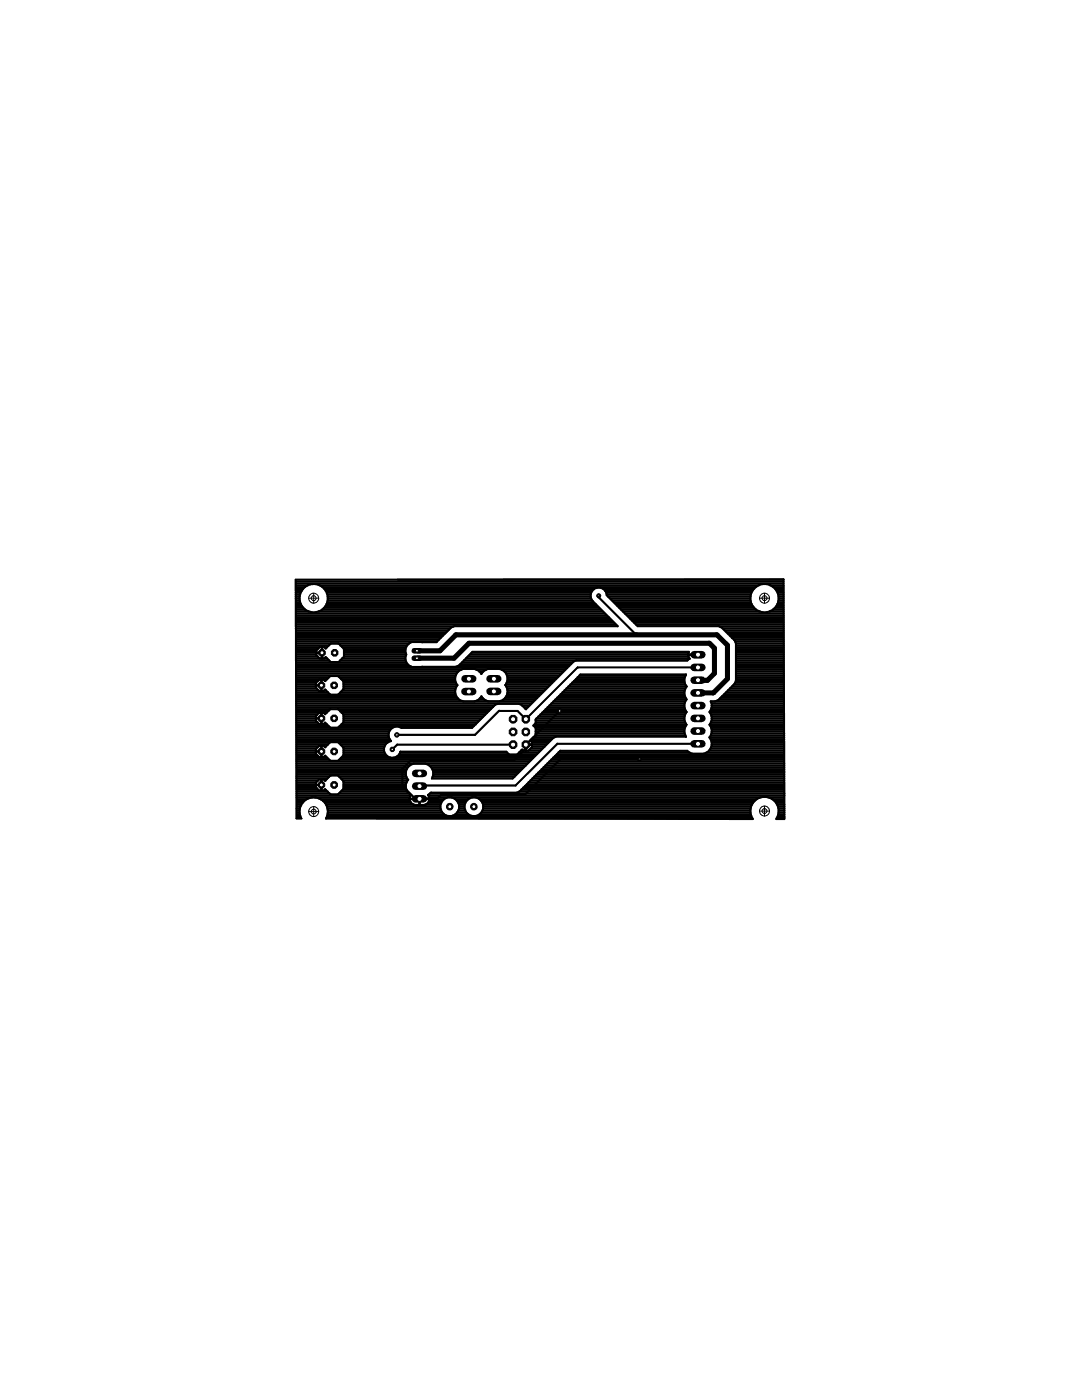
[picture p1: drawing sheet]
<svg xmlns="http://www.w3.org/2000/svg" width="216mm" height="279mm" viewBox="0 0 216 279" stroke-linecap="round" stroke-linejoin="round" font-family="sans-serif">
<g fill="none" stroke="#000" stroke-width=".42">
<path d="M59 117.2h1.8M59 116.8h2.4M59 116.4h97.3M59 116.1h97.3M59 119.8h.8M59 119.4h.8M59 119.1h.8M59 118.7h.9M59 118.3h1M59 117.9h1.2M59 117.6h1.4M60 118.3a2.84 2.84 0 0 0 2.6 3.9 2.84 2.84 0 0 0 2.6-3.9"/>
<path d="M60 118.3a2.84 2.84 0 0 1 2.6-1.8 2.84 2.84 0 0 1 2.6 1.8M63.8 116.8h87.6M64.4 117.2h86.4M64.7 117.6h53.8M65 117.9h53.2M65.2 118.3h52.8M65.3 118.7h52.6M65.4 119.8h52.7M65.4 119.4h52.6M65.4 119.1h52.5M79.4 115.7h76.9M118.1 119.8a1.63 1.63 0 0 1 .8-2.5 1.63 1.63 0 0 1 2.2 1.5l6.1 6.2h16.2l.6 .2 2.6 2.6 .3 .6v7.4l-.3 .6-3.3 3.3-.6 .3h-.9l.2 .4v.8l-.3 .7"/>
<path d="M118.1 119.8l5.2 5.2h-32.7l-.6 .2-2.9 3-4.8-.1a1.73 1.73 0 0 0-1.2 2.5l-.2 .4M118.3 120h.1M119.5 118.9v.3l7.5 7.5M120.4 117.6h30M120.8 117.9h29.3M121 118.3h28.9M121.1 118.7h28.7M121.3 119.1h28.4M121.7 119.4h28M122.1 119.8h27.7M149.9 118.3a2.84 2.84 0 0 0 2.6 3.9 2.84 2.84 0 0 0 2.7-3.9M149.9 118.3a2.84 2.84 0 0 1 2.6-1.8 2.84 2.84 0 0 1 2.7 1.8"/>
<path d="M153.7 116.8h2.7M154.3 117.2h2.1M154.7 117.6h1.7M155 117.9h1.4M155.2 118.3h1.2M155.3 118.7h1.1M155.4 119.8h1M155.4 119.4h1M155.4 119.1h1M59 123.2h62.5M59 122.8h62.1M59 122.4h61.7"/>
<path d="M59 122h2.7M59 121.7h1.9M59 121.3h1.5M59 120.9h1.2M59 120.5h1M59 120.2h.9M59.1 128.4h22.5M59.1 128.8h6.5M59.1 128h28.1M59.1 127.7h28.5M59.1 127.3h28.8M59.1 126.9h29.2"/>
<path d="M59.1 126.5h29.6M59.1 126.2h30M59.1 125.8h30.4M59.1 125.4h30.7M59.1 125.1h31.4M59.1 124.7h63.9M59.1 124.3h63.5M59.1 123.9h63.1M59.1 123.5h62.7M59.1 130.3h5.2M59.1 131.4h6.2M59.1 132.2h22"/>
<path d="M59.1 129.2h6.2M59.1 131.8h6.6M59.1 134.8h31.9M59.1 134.4h32M59.1 134h32.4M59.1 133.7h32.9M59.1 133.3h54.1M59.1 132.9h22.7M59.1 132.5h22.2M59.1 131h4.3M59.1 130.7h4M59.1 129.9h4"/>
<path d="M59.1 129.5h4.3M59.1 139.7h32.6M59.1 139.3h32.2M59.1 138.9h31.9M59.1 138.5h6.7M59.1 138.2h6.3M59.1 137.8h4.5M59.1 137.4h4.1M59.1 137h3.9M59.1 136.7h3.9M59.1 136.3h4M59.1 135.9h4.3"/>
<path d="M59.1 135.5h6.2M59.1 135.1h6.6M63 136.8h1.2M63.5 122h56.8M63.7 135.7h.9l.3 .2 1-1h1.6l1 1.1v1.5l-1 1.1h-1.6l-1-1-.3 .3h-.9l-.7-.7v-.9zM63.8 129.2l-.7 .6v.9l.7 .7M64.1 135.7v2.2M64.1 137.8h.1M64.1 137.4h.1M64.1 137h.1M64.1 136.7h.1M64.1 136.3h.1"/>
<path d="M64.1 135.9h.1M64.2 129.2v2.2M64.2 131h.1M64.2 130.7h.1M64.2 129.9h.1M64.2 129.5h.1M64.3 121.7h55.7M64.7 121.3h54.9M64.7 131.4l.3-.3 1 1M64.7 137.8h.3M64.9 135.9h.1M65 120.9h54.2"/>
<path d="M65.2 120.5h53.7M65.3 120.2h53.2M66 128.4l-1 1-.3-.2M67.5 128.4l1.1 1.1v1.5M67.6 138.5h23.3M67.7 135.1h23.1M67.9 131.8h13M67.9 128.8h13.3M67.9 138.2h22.9M68.1 135.5h22.7M68.3 131.4h12.6M68.3 129.2h12.7"/>
<path d="M68.3 137.8h22.5M68.5 135.9h22.3M68.5 137.4h22.4M68.5 137h22.6M68.5 136.7h22.7M68.5 136.3h22.5M68.6 130.3h12.3M68.6 131l-1.1 1.1M68.6 131h12.3M68.6 130.7h12.4M68.6 129.9h12.3M68.6 129.5h12.3"/>
<path d="M91.3 132.9h22.3M91.8 132.5h22.1M92.2 132.2h22.1M93 131.4h44.6M93.3 131h44.1M93.7 130.7h45.5M94.1 130.3h43.3M95.1 133.7h1.9M95.5 139.7h1.2M95.7 134h.7M95.8 139.3h.5M96 134.4h.1"/>
<path d="M96.7 139.7l-.6-.7-.7 .7-.7 .3h-2.3a1.96 1.96 0 0 1-1.1-3.3 1.96 1.96 0 0 1 1.1-3.2h2.3l.7 .3 .7 .7 .6-.7 .7-.3h2.3a1.98 1.98 0 0 1 1.1 3.2 1.94 1.94 0 0 1-.4 3M96.7 139.7l.7 .3h2.3l.7-.3M100.1 133.7h12.7M100.4 139.7h6.4M100.7 134h11.7M100.8 139.3h6.4M100.9 136.7h8.9M101 134.4h11.1M101 137h8.4M101 138.9h6.6M101.1 136.3h9.1M101.2 134.8h10.5"/>
<path d="M101.2 137.4h7.9M101.2 138.5h6.7M101.2 135.9h9.4M101.3 138.2h7M101.3 137.8h7.4M101.3 135.5h9.6M101.3 135.1h10M110.8 139.7h26.1M111.2 139.3h25.6M111.5 138.9h25.2M111.9 138.5h24.7M112.3 138.2h24.3"/>
<path d="M112.7 137.8h23.9M113.1 137.4h23.7M113.4 137h23.6M113.8 136.7h23M114.2 136.3h22.4M114.5 135.9h22.1M114.9 135.5h21.7M115 131.8l-.6 .2-9.5 9.5M115.3 135.1h21.4M115.7 134.8h21.1M122.4 120.2h27.4M122.8 120.5h27.2"/>
<path d="M123.2 120.9h27M123.6 121.3h26.9M124 121.7h26.9M124.3 122h27.3M124.7 122.4h31.7M125.1 122.8h31.3M125.4 123.2h31M125.8 123.5h30.6M126.2 123.9h30.2M126.6 124.3h29.8M126.9 124.7h29.5M136.9 134.6a1.92 1.92 0 0 0 .1 2.4"/>
<path d="M136.9 134.6h-21.1l-8.9 9v.7l-.5 .5 .5 .5M136.9 134.6h.1M137 137a1.91 1.91 0 0 0 0 2.6 1.91 1.91 0 0 0 0 2.5l-.4 .9v.7M137.3 130.6l.2-.5h-43.2l-2.7 2.7-.7 .3h-8.6a1.76 1.76 0 0 1-1.4-2.1M137.3 130.6h.1M137.3 130.7v.1M137.3 130.6h1.9v.1h-1.9M137.3 130.8l.3 .7M137.6 131.5h.1M137.6 131.5l-.4 .3h-44.6M139.3 133.2h-24l-10.4 10.3-1.6-1.6h-3.7l-4.8 4.8h-15.6M143.4 139.7h13"/>
<path d="M143.6 125.1h12.8M143.8 139.3h12.6M144.1 138.9h12.3M144.2 125.4h12.2M144.5 138.5h11.9M144.6 125.8h11.8M144.9 138.2h11.5M145 126.2h11.4M145.3 137.8h11.1M145.3 126.5h11.1M145.6 137.4h10.8M145.7 126.9h10.7"/>
<path d="M146 137h10.4M146.1 127.3h10.3M146.4 136.7h10M146.5 127.7h9.9M146.7 136.3h9.7M146.7 128h9.7M146.8 135.9h9.6M146.9 130.3h9.5M146.9 131.4h9.5M146.9 132.2h9.5M146.9 128.4h9.5M146.9 129.2h9.5"/>
<path d="M146.9 131.8h9.5M146.9 135.5h9.5M146.9 135.1h9.5M146.9 134.8h9.5M146.9 134.4h9.5M146.9 134h9.5M146.9 133.7h9.5M146.9 133.3h9.5M146.9 132.9h9.5M146.9 132.5h9.5M146.9 131h9.5M146.9 130.7h9.5"/>
<path d="M146.9 129.9h9.5M146.9 129.5h9.5M146.9 128.8h9.5M153.5 122h2.9M154.2 121.7h2.2M154.6 121.3h1.8M154.9 120.9h1.5M155.1 120.5h1.3M155.3 120.2h1.1M59.1 140.8h39.6M59.1 140.4h47M59.1 140h47.3"/>
<path d="M59.1 141.5h38.8M59.1 142.3h6.1M59.1 145.3h19.2M59.1 146.8h18.4M59.1 146.4h18.4M59.1 146h18.6M59.1 145.6h18.8M59.1 144.9h6.5M59.1 144.5h6.1M59.1 144.1h4.2M59.1 143.8h3.9M59.1 143h3.9"/>
<path d="M59.1 142.6h4.2M59.1 141.9h6.4M59.1 141.1h39.2M59.1 148.6h6.3M59.1 152.4h46.2M59.1 152h46.5M59.1 151.6h6.6M59.1 151.3h6.2M59.1 150.9h4.4M59.1 150.5h4M59.1 150.1h3.9M59.1 149.8h3.9"/>
<path d="M59.1 149.4h4M59.1 149h4.4M59.1 148.3h6.7M59.1 147.9h18.9M59.1 147.5h18.6M59.1 147.1h18.5M59.2 155.4h6.1M59.2 158.4h6.5M59.2 158h6.2M59.2 157.6h4.3M59.2 157.2h3.9M59.2 156.9h3.8"/>
<path d="M59.2 156.5h3.8M59.2 156.1h3.9M59.2 155.7h4.3M59.2 155h6.5M59.2 154.6h21.8M59.2 154.2h21.8M59.2 153.9h21.8M59.2 153.5h22M59.2 153.1h22.2M59.2 152.8h22.6M59.2 159.1h22.6M59.2 159.5h2"/>
<path d="M59.2 159.9h1.5M59.2 158.7h22.7M62.2 159.2a2.8 2.8 0 0 0-2.1 4.1h-.9l-.2-47.6 97.3-.1 .2 47.8h-1.6a2.83 2.83 0 0 0-2.3-4.4 2.83 2.83 0 0 0-2.4 4.4h-85.2a2.82 2.82 0 0 0-.1-3.2M63 159.2l1.3 .5 .6 .5M63 156.7h1.2M63 150h1.2M63.7 142.3l-.7 .6v.9l.7 .7h.9l.3-.3 1 1h1.6l1-1.1M63.7 148.8h.9l.3 .3 1-1h1.6l1 1.1v1.5l-1 1.1h-1.6l-1-1-.3 .3h-.9l-.7-.7v-.9zM63.7 155.6h.9l.3 .2 1-1h1.6l1 1.1v1.5l-1 1.1h-1.6l-1-1-.3 .3h-.9l-.7-.7v-.9zM63.9 159.5h24.7M64.1 142.3v2.2M64.1 148.8v2.3"/>
<path d="M64.1 155.6v2.2M64.1 157.6h.1M64.1 157.2h.1M64.1 156.9h.1M64.1 156.5h.1M64.1 156.1h.1M64.1 155.7h.1M64.1 150.9h.1M64.1 150.5h.1M64.1 150.1h.1M64.1 149.8h.1M64.1 149.4h.1"/>
<path d="M64.1 149h.1M64.1 144.1h.1M64.1 143.8h.1M64.1 143h.1M64.1 142.6h.1M64.2 143.4h-5.1M64.5 159.9h17.3M64.8 157.6h.2M64.8 149h.2M64.8 155.7h.2M64.8 150.9h.2M65.9 141.5l-1 1-.3-.2"/>
<path d="M67.5 141.5l1 1.1M67.6 158.4h14M67.6 148.3h9.7M67.6 155h13.5M67.6 151.6h38.4M67.8 144.9h26.8M67.8 141.9h29.8M68 148.6h8.9M68 158h13.3M68 155.4h13.2M68 151.3h38.4M68.2 144.5h26.8"/>
<path d="M68.2 142.3h29M68.3 149h8.4M68.4 157.6h12.7M68.4 155.7h12.9M68.4 150.9h8.9M68.5 142.6v1.5M68.5 143.4h27.6M68.5 157.2h12.5M68.5 156.9h12.5M68.5 156.5h12.5M68.5 156.1h12.7M68.5 150.5h8.4"/>
<path d="M68.5 150.1h8.2M68.5 149.8h8.1M68.5 149.4h8.1M68.5 144.1h26.8M68.5 143.8h27.2M68.5 143h27.9M68.5 142.6h28.3M76.9 148.6l-.3 .6v.7l.3 .6M76.9 150.5a1.72 1.72 0 0 0 2.8 0M78 147.9l-.7 .3-.4 .4M78.3 145.3a1.81 1.81 0 0 0-.3 2.6M79.3 150.9h27.5"/>
<path d="M79.7 150.5h21.8M79.8 150.1h21.3M81 156.5a1.92 1.92 0 0 0 1 2.1M81.7 159.5l.1 .4M81.8 159.2l-.1 .2h2v1.3l-1-.1M81.8 159.9l.3 .5 .6 .2M82 158.6v.1M82 158.6l-.2 .6M82.5 152.4a1.95 1.95 0 0 0-1.1 3.2l-.4 .9M83.7 159.9h.1M83.8 159.4v1.3a1.61 1.61 0 0 0 1.6-.5M85.4 158.6l.3 .6"/>
<path d="M85.4 158.6v.1M85.5 158.7h71M85.6 159.9l-.2 .3M85.6 159.9h2.6M85.6 152.8h19.3M85.7 159.1h66.2M85.7 159.2v.2M85.7 159.5l-.1 .4M85.8 158.4h70.7M86 153.1h18.5M86.3 153.5h17.8M86.3 155h16.4"/>
<path d="M86.4 153.9h17.4M86.4 154.6h16.6M86.4 154.2h17M89.4 159.1l-.7 .3-.5 .6-.3 .6M90.1 159.1l.7 .3 .5 .6 .3 .6M90.9 159.5h2.5M91.2 159.9h1.9M94.2 159.1l-.7 .3-.5 .6-.3 .6M94.9 159.1l.7 .3 .5 .6 .3 .6M95.7 159.5h55.3M96.1 159.9h54.5M102.4 148.6h-23.2l-.9 1"/>
<path d="M103.3 150.5h3.8M103.6 158h52.9M103.6 150.1h3.9M104 157.6h52.5M104 149.8h.4M104.1 140.8h1.6M104.4 157.2h52.1M104.5 141.1h.8M104.8 156.9h51.7M104.9 149.8h.1M104.9 149.4h.1M104.9 149h.1"/>
<path d="M104.9 141.5h.1M104.9 148.6h.1M104.9 148.6v.8l-2.3 2.4h-20.6l-1.7 1.7v3.3l2.6 2.6h.9M104.9 141.5l-.8-.8-.6-.2h-4.2l-.5 .2-4.6 4.6h-14.1l-.6-.3h-.7l-.5 .3M105.1 156.5h51.4M105.5 156.1h51M105.5 149.8h2.4M105.9 155.7h50.6M105.9 149.4h2.4M105.9 147.9h3.9M106.2 149h2.4M106.2 148.3h3.2"/>
<path d="M106.3 155.4h50.2M106.3 147.5h3.8M106.5 144.9h30.3M106.6 155h49.9M106.6 147.1h4.1M106.7 144.5h30.2M106.9 145.3h29.8M106.9 145.3v1.6l-1 1 .3 .2v.4h-1.2v1.3h.4l.8-.7v-.4M106.9 146.8h29.9M106.9 146.4h29.7M106.9 146h29.7M106.9 145.6h29.7"/>
<path d="M106.9 144.1h29.8M106.9 143.8h29.7M107 154.6h49.5M107 143.4h29.6M107.4 154.2h49.1M107.4 143h29.2M107.8 153.9h48.7M107.8 142.6h28.9M108.1 153.5h48.4M108.2 142.3h28.6M108.5 153.1h48M108.5 141.9h28.3"/>
<path d="M108.9 152.8h47.6M108.9 141.5h27.8M109 148.6l-4.1 .1v1.1h-.5l-.2-.2-1 1h-1.6l-.6-.6h-21.1l-.2 .5M109.2 152.4h47.3M109.3 141.1h27.3M109.6 152h46.9M109.7 140.8h26.9M110 151.6h46.5M110 140.4h26.6M110.4 151.3h46.1M110.4 140h26.3M110.7 150.9h45.8"/>
<path d="M111.1 150.5h45.4M111.5 150.1h26M111.7 141.9l-6.8 6.7M127.6 151.5h-15.7l-7.1 7.1h-16.7l-.8 .8h-3.5M136.6 143.7l.4 .9a1.94 1.94 0 0 0-.1 2.4h-26l-.5 .3-8.1 8.1h-16.1a1.97 1.97 0 0 0-1.3-3M139.3 148.4h-28.1l-8.3 8.4h-19.1l-.1 .1M141.1 150.1h15.4M141.5 149.8h15M141.6 147.1h14.9M141.7 144.5h14.7M141.7 142.3h14.7M141.7 141.9l-.1 .2 .4 .9v.7"/>
<path d="M141.7 141.9h14.7M141.8 144.9h14.6M141.8 149.4h14.7M141.8 147.5h14.7M141.8 146.8h14.7M141.8 140h14.6M141.9 144.1h14.5M141.9 141.5h14.5M141.9 142.6h14.5M141.9 145.3h14.5M141.9 149h14.6M141.9 147.9h14.6"/>
<path d="M142 146.4h14.5M142 143.4h14.4M142 143.7l-.4 .9a1.9 1.9 0 0 1 0 2.6 1.99 1.99 0 0 1-1.2 3.2h-2.3l-.7-.3-.2-.3h-25.4l-8.1 8.1-.6 .3h-17.1l-.6 .4M142 148.6h14.5M142 148.3h14.5M142 146h14.4M142 145.6h14.4M142 143.8h14.4M142 143h14.4M142 141.1h14.4M142 140.8h14.4M142 140.4h14.4"/>
<path d="M153.2 159.1h3.3M154.1 159.5h2.4M154.5 159.9h2M59.2 162.9h.7M59.2 163.2h.9M59.2 162.5h.6M59.2 162.1h.6M59.2 161.7h.6M59.2 161.4h.6M59.2 161h.7M59.2 160.6h.9M59.2 160.2h1.1"/>
<path d="M64.9 160.2h17.1M65.1 160.6h17.6M65.1 163.2h85M65.3 161h22.6M65.3 162.9h84.6M65.3 161.4h22.6M65.4 162.5h23.2M65.4 162.1h22.8M65.4 161.7h22.6M83.7 160.6h.1M83.7 160.2h.1M84.8 160.6h3.1"/>
<path d="M85.4 160.2h2.6M87.9 160.6v.8M87.9 161.4l.3 .7 .5 .5 .7 .3M90.9 162.5h2.5M91.2 162.1h1.8M91.4 161.7h1.5M91.4 160.2h1.5M91.6 160.6h1.1M91.6 160.6v.8M91.6 161.4l-.3 .7-.5 .5-.7 .3M91.6 161.4h1.1M91.6 161h1.1"/>
<path d="M92.7 160.6v.8M92.7 161.4l.3 .7 .5 .5 .7 .3M95.7 162.5h54.1M96.1 162.1h53.6M96.3 161.7h53.4M96.3 160.2h53.9M96.4 160.6v.8M96.4 161.4l-.3 .7-.5 .5-.7 .3M96.4 161.4h53.4M96.4 161h53.5M96.4 160.6h53.6M154.9 160.2h1.6"/>
<path d="M155 163.2h1.5M155.1 160.6h1.4M155.2 162.9h1.3M155.2 161h1.3M155.3 162.5h1.2M155.3 161.4h1.2M155.4 162.1h1.1M155.4 161.7h1.1"/>
</g>
<path d="M83.2 131.4h7.4l3-3h48l1 1v5l-1.4 1.4-1.9-.1M83.2 129.9h4.6l3.2-3.2h52l2.2 2.1v6.7l-2.9 2.8h-3" fill="none" stroke="#000" stroke-width="1"/>
<circle cx="94.6" cy="161" r=".66" fill="#000" stroke="#000" stroke-width=".2"/>
<circle cx="94.6" cy="161" r=".4" fill="#fff" stroke="#000" stroke-width=".2"/>
<circle cx="89.7" cy="161" r=".66" fill="#000" stroke="#000" stroke-width=".2"/>
<circle cx="89.7" cy="161" r=".4" fill="#fff" stroke="#000" stroke-width=".2"/>
<path d="M83 159.4h1.5" fill="none" stroke="#000" stroke-width="1.5"/>
<circle cx="83.7" cy="159.4" r=".51" fill="#fff" stroke="#000" stroke-width=".2"/>
<path d="M83 156.9h1.5" fill="none" stroke="#000" stroke-width="1.5"/>
<circle cx="83.7" cy="156.9" r=".51" fill="#fff" stroke="#000" stroke-width=".2"/>
<path d="M83 154.3h1.5" fill="none" stroke="#000" stroke-width="1.5"/>
<circle cx="83.7" cy="154.3" r=".51" fill="#fff" stroke="#000" stroke-width=".2"/>
<circle cx="66.8" cy="130.3" r=".71" fill="#000" stroke="#000" stroke-width=".2"/>
<circle cx="66.8" cy="130.3" r=".4" fill="#fff" stroke="#000" stroke-width=".2"/>
<circle cx="64.2" cy="130.3" r=".71" fill="#000" stroke="#000" stroke-width=".2"/>
<circle cx="64.2" cy="130.3" r=".4" fill="#fff" stroke="#000" stroke-width=".2"/>
<circle cx="66.7" cy="136.8" r=".71" fill="#000" stroke="#000" stroke-width=".2"/>
<circle cx="66.7" cy="136.8" r=".4" fill="#fff" stroke="#000" stroke-width=".2"/>
<circle cx="64.1" cy="136.8" r=".71" fill="#000" stroke="#000" stroke-width=".2"/>
<circle cx="64.1" cy="136.8" r=".4" fill="#fff" stroke="#000" stroke-width=".2"/>
<circle cx="66.7" cy="143.4" r=".71" fill="#000" stroke="#000" stroke-width=".2"/>
<circle cx="66.7" cy="143.4" r=".4" fill="#fff" stroke="#000" stroke-width=".2"/>
<circle cx="64.1" cy="143.4" r=".71" fill="#000" stroke="#000" stroke-width=".2"/>
<circle cx="64.1" cy="143.4" r=".4" fill="#fff" stroke="#000" stroke-width=".2"/>
<circle cx="66.7" cy="150" r=".71" fill="#000" stroke="#000" stroke-width=".2"/>
<circle cx="66.7" cy="150" r=".4" fill="#fff" stroke="#000" stroke-width=".2"/>
<circle cx="64.1" cy="150" r=".71" fill="#000" stroke="#000" stroke-width=".2"/>
<circle cx="64.1" cy="150" r=".4" fill="#fff" stroke="#000" stroke-width=".2"/>
<circle cx="66.7" cy="156.7" r=".71" fill="#000" stroke="#000" stroke-width=".2"/>
<circle cx="66.7" cy="156.7" r=".4" fill="#fff" stroke="#000" stroke-width=".2"/>
<circle cx="64.1" cy="156.7" r=".71" fill="#000" stroke="#000" stroke-width=".2"/>
<circle cx="64.1" cy="156.7" r=".4" fill="#fff" stroke="#000" stroke-width=".2"/>
<circle cx="102.4" cy="143.5" r=".83" fill="#000" stroke="#000" stroke-width=".2"/>
<circle cx="102.4" cy="143.5" r=".51" fill="#fff" stroke="#000" stroke-width=".2"/>
<circle cx="104.9" cy="143.5" r=".83" fill="#000" stroke="#000" stroke-width=".2"/>
<circle cx="104.9" cy="143.5" r=".51" fill="#fff" stroke="#000" stroke-width=".2"/>
<circle cx="102.4" cy="146.1" r=".83" fill="#000" stroke="#000" stroke-width=".2"/>
<circle cx="102.4" cy="146.1" r=".51" fill="#fff" stroke="#000" stroke-width=".2"/>
<circle cx="104.9" cy="146.1" r=".83" fill="#000" stroke="#000" stroke-width=".2"/>
<circle cx="104.9" cy="146.1" r=".51" fill="#fff" stroke="#000" stroke-width=".2"/>
<circle cx="102.4" cy="148.6" r=".83" fill="#000" stroke="#000" stroke-width=".2"/>
<circle cx="102.4" cy="148.6" r=".51" fill="#fff" stroke="#000" stroke-width=".2"/>
<circle cx="104.9" cy="148.6" r=".83" fill="#000" stroke="#000" stroke-width=".2"/>
<circle cx="104.9" cy="148.6" r=".51" fill="#fff" stroke="#000" stroke-width=".2"/>
<path d="M138.5 130.7h1.5" fill="none" stroke="#000" stroke-width="1.5"/>
<circle cx="139.3" cy="130.7" r=".51" fill="#fff" stroke="#000" stroke-width=".2"/>
<path d="M138.5 133.2h1.5" fill="none" stroke="#000" stroke-width="1.5"/>
<circle cx="139.3" cy="133.2" r=".51" fill="#fff" stroke="#000" stroke-width=".2"/>
<path d="M138.5 135.7h1.5" fill="none" stroke="#000" stroke-width="1.5"/>
<circle cx="139.3" cy="135.7" r=".51" fill="#fff" stroke="#000" stroke-width=".2"/>
<path d="M138.5 138.3h1.5" fill="none" stroke="#000" stroke-width="1.5"/>
<circle cx="139.3" cy="138.3" r=".51" fill="#fff" stroke="#000" stroke-width=".2"/>
<path d="M138.5 140.8h1.5" fill="none" stroke="#000" stroke-width="1.5"/>
<circle cx="139.3" cy="140.8" r=".51" fill="#fff" stroke="#000" stroke-width=".2"/>
<path d="M138.5 143.4h1.5" fill="none" stroke="#000" stroke-width="1.5"/>
<circle cx="139.3" cy="143.4" r=".51" fill="#fff" stroke="#000" stroke-width=".2"/>
<path d="M138.5 145.9h1.5" fill="none" stroke="#000" stroke-width="1.5"/>
<circle cx="139.3" cy="145.9" r=".51" fill="#fff" stroke="#000" stroke-width=".2"/>
<path d="M138.5 148.4h1.5" fill="none" stroke="#000" stroke-width="1.5"/>
<circle cx="139.3" cy="148.4" r=".51" fill="#fff" stroke="#000" stroke-width=".2"/>
<path d="M82.7 129.9h1.1" fill="none" stroke="#000" stroke-width="1.1"/>
<circle cx="83.2" cy="129.9" r=".3" fill="#fff" stroke="#000" stroke-width=".2"/>
<path d="M82.7 131.4h1.1" fill="none" stroke="#000" stroke-width="1.1"/>
<circle cx="83.2" cy="131.4" r=".3" fill="#fff" stroke="#000" stroke-width=".2"/>
<path d="M92.8 138h1.5" fill="none" stroke="#000" stroke-width="1.5"/>
<circle cx="93.6" cy="138" r=".51" fill="#fff" stroke="#000" stroke-width=".2"/>
<path d="M92.8 135.5h1.5" fill="none" stroke="#000" stroke-width="1.5"/>
<circle cx="93.6" cy="135.5" r=".51" fill="#fff" stroke="#000" stroke-width=".2"/>
<path d="M97.8 135.5h1.5" fill="none" stroke="#000" stroke-width="1.5"/>
<circle cx="98.6" cy="135.5" r=".51" fill="#fff" stroke="#000" stroke-width=".2"/>
<path d="M97.8 138h1.5" fill="none" stroke="#000" stroke-width="1.5"/>
<circle cx="98.6" cy="138" r=".51" fill="#fff" stroke="#000" stroke-width=".2"/>
<circle cx="78.3" cy="149.6" r=".44" fill="#000" stroke="#000" stroke-width=".2"/>
<circle cx="78.3" cy="149.6" r=".25" fill="#fff" stroke="#000" stroke-width=".2"/>
<circle cx="111.7" cy="141.9" r=".44" fill="#000" stroke="#000" stroke-width=".2"/>
<circle cx="111.7" cy="141.9" r=".25" fill="#fff" stroke="#000" stroke-width=".2"/>
<circle cx="127.6" cy="151.5" r=".4" fill="#000" stroke="#000" stroke-width=".2"/>
<circle cx="127.6" cy="151.5" r=".19" fill="#fff" stroke="#000" stroke-width=".2"/>
<circle cx="79.2" cy="146.7" r=".44" fill="#000" stroke="#000" stroke-width=".2"/>
<circle cx="79.2" cy="146.7" r=".25" fill="#fff" stroke="#000" stroke-width=".2"/>
<circle cx="119.5" cy="118.9" r=".4" fill="#000" stroke="#000" stroke-width=".2"/>
<circle cx="119.5" cy="118.9" r=".19" fill="#fff" stroke="#000" stroke-width=".2"/>
<g fill="none" stroke="#000" stroke-width=".2">
<path d="M61.6 119.4h2M62.6 118.4v2M151.5 119.4h2.1M152.5 118.4v2M61.6 162h2M62.6 161v2M151.5 161.9h2.1M152.5 160.8v2.1"/>
<circle cx="62.6" cy="119.4" r=".99"/>
<circle cx="62.6" cy="119.4" r=".49"/>
<circle cx="152.5" cy="119.4" r=".99"/>
<circle cx="152.5" cy="119.4" r=".49"/>
<circle cx="62.6" cy="162" r=".99"/>
<circle cx="62.6" cy="162" r=".49"/>
<circle cx="152.5" cy="161.9" r=".99"/>
<circle cx="152.5" cy="161.9" r=".49"/>
</g>
</svg>
